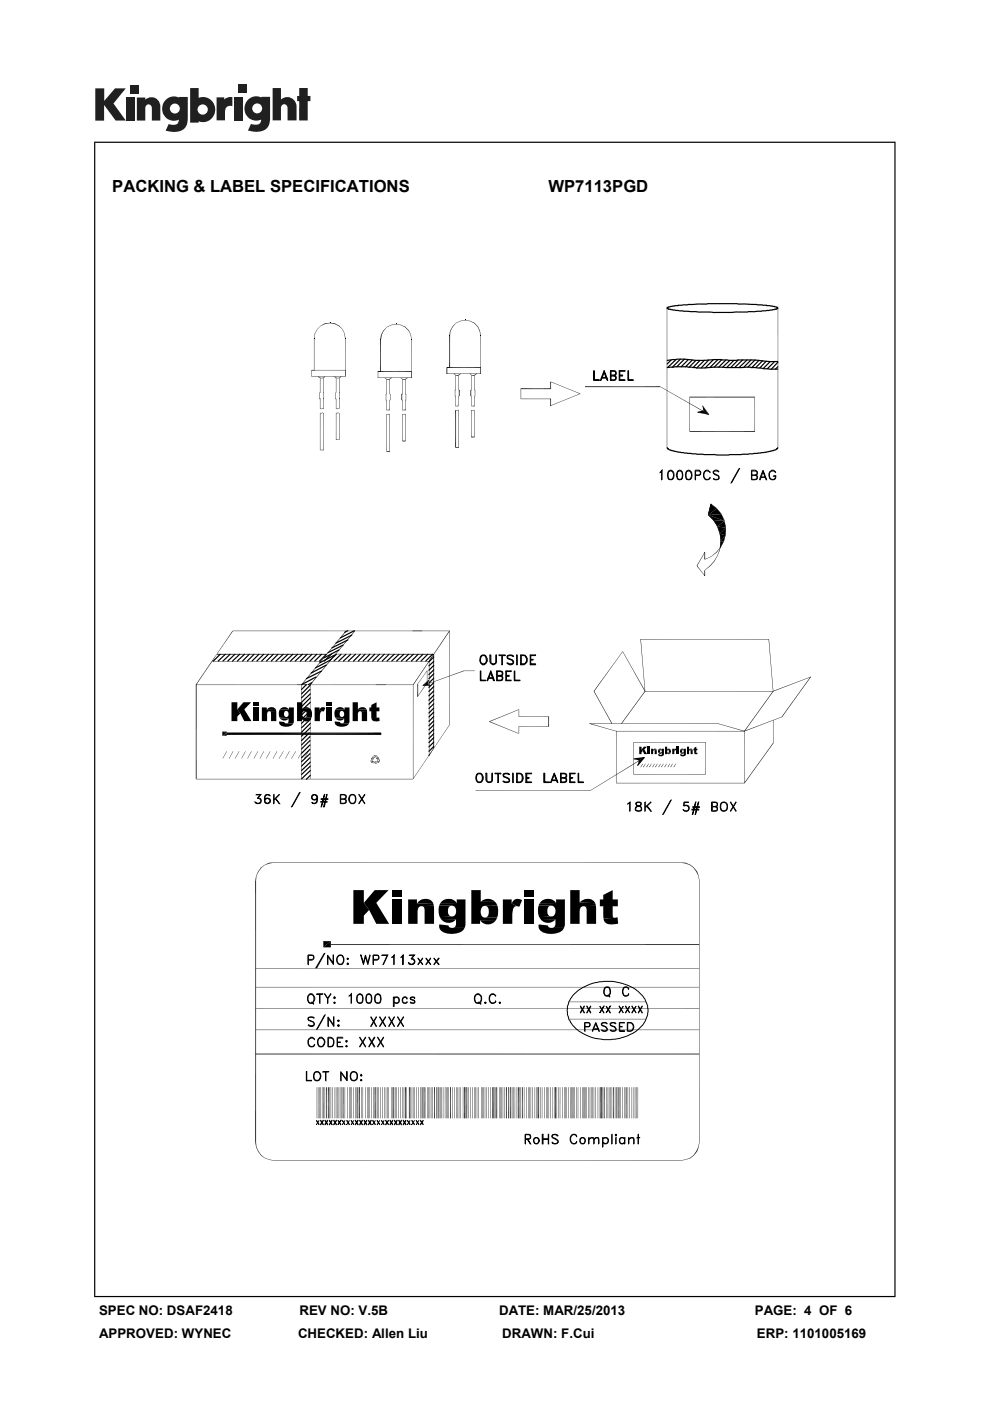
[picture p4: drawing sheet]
<svg xmlns="http://www.w3.org/2000/svg" width="210mm" height="297mm" viewBox="0 0 210 297" stroke-linecap="round" stroke-linejoin="round" font-family="sans-serif">
<defs><g id="words">
<g font-size="3.5">
<text x="23.8" y="40.6">PACKING &amp; LABEL SPECIFICATIONS</text>
<text x="116.3" y="40.6">WP7113PGD</text>
</g>
<g font-size="2.8">
<text x="21" y="278.7">SPEC NO: DSAF2418</text>
<text x="63.5" y="278.7">REV NO: V.5B</text>
<text x="105.9" y="278.7">DATE: MAR/25/2013</text>
<text x="160.1" y="278.7">PAGE: 4 OF 6</text>
<text x="21" y="283.6">APPROVED: WYNEC</text>
<text x="63.2" y="283.6">CHECKED: Allen Liu</text>
<text x="106.5" y="283.6">DRAWN: F.Cui</text>
<text x="160.5" y="283.6">ERP: 1101005169</text>
</g>
</g></defs>
<g fill="#231f20">
<path d="M20.2 18.7h1.9v2.7l2.3-2.7h2.3l-2.6 3.2 2.6 3.7h-2.2l-2.4-3.3v3.3h-1.9z"/>
<path d="M26.7 20.7h1.8v4.9h-1.8z"/>
<path d="M49.6 20.7h1.8v4.9h-1.8z"/>
<path d="M27.6 18h1.8v1.8h-1.8z"/>
<path d="M50.6 17.9h1.8v1.8h-1.8z"/>
<path d="M29 20.7h1.8v.4a1.9 1.9 0 0 1 2.2-.3 1.9 1.9 0 0 1 1 2v2.8h-1.8v-2.7a.7 .7 0 0 0-.7-.8 .7 .7 0 0 0-.7 .8v2.7h-1.8z"/>
<path d="M45.9 20.6h1.7v.5a2.02 2.02 0 0 1 1.7-.5v1.9h-.2a1.12 1.12 0 0 0-1.4 1.3v1.7h-1.8z"/>
<path d="M57.8 18.7h1.8v2.4a1.98 1.98 0 0 1 2.2-.3 1.98 1.98 0 0 1 1.1 2v2.7h-1.9v-2.6a.7 .7 0 0 0-.7-.8 .7 .7 0 0 0-.7 .8v2.6h-1.8z"/>
<path d="M63.5 18.7h1.8v1.6h.5v1.1h-.5v4.1h-1.8v-4.1h-.5v-1.1h.5z"/>
<path d="M40.3 18.7v7.3h1.8v-.3a2.63 2.63 0 0 0 3.5-2.5 2.63 2.63 0 0 0-3.5-2.5v-2zM41.9 23.2a1.1 1.1 0 0 1 2.2 0 1.1 1.1 0 0 1-2.2 0z"/>
<path d="M35.3 21a2.56 2.56 0 0 0-.6 3.3 2.56 2.56 0 0 0 3.2 1.1 1.09 1.09 0 0 1-1.5 1.1l-.6-.2-.7 1.4a5.3 5.3 0 0 0 3.8-.2 2.69 2.69 0 0 0 .9-2.4v-4.5h-1.8v.1l-.8-.2a2.44 2.44 0 0 0-1.9 .5zM36 23a1.06 1.06 0 0 1 2.1 0 1.06 1.06 0 0 1-2.1 0z"/>
<path d="M52.8 21a2.56 2.56 0 0 0-.6 3.3 2.56 2.56 0 0 0 3.2 1 1.09 1.09 0 0 1-1.5 1.1l-.7-.1-.6 1.4a5.3 5.3 0 0 0 3.7-.3 2.69 2.69 0 0 0 1-2.3v-4.6h-1.8v.2l-.9-.3a2.44 2.44 0 0 0-1.8 .6zM53.5 23a1.06 1.06 0 0 1 2.1 0 1.06 1.06 0 0 1-2.1 0z"/>
</g>
<g fill="#000">
<path d="M66 78.5l.1 1.3zM66.7 71.7h.1zM66.1 78.5l.6-.1zM66.1 78.4h.6zM66.8 70.7l-.2 1zM67.3 69.8l-.5 .9zM67.4 69.8l-.6 .9zM67.4 79.9l.1-.1 .3 .3zM67.5 79.8l.4 .2-.1 .1zM68 69l-.7 .8zM67.3 69.8l.7-.7zM68 69l1-.5v.2z"/>
<path d="M68 69l1-.3zM70 68.4h.1zM69 68.5l1-.1zM69 68.5h1l-1 .2zM70.9 79.9l.1-.1 .2 .3zM70 68.4l1 .1v.2zM70 68.4l1 .3zM71 79.8l.2 .2v.1zM71 68.5l.8 .6-.8-.4zM71 68.5l.9 .5-.1 .1zM71.8 69.1l.1-.1 .7 .8zM71.9 69l.8 .8z"/>
<path d="M72.6 69.8l.4 .9zM72.7 69.8l.4 .9zM73.2 78.4l.1 1.4zM73 70.7l.2 1zM73.3 71.7h.1zM73.1 70.7l.2 1zM80.1 78.8l.1 1.3zM80.7 71.9l.1 .1zM80.1 78.9l.6-.2v.2zM80.1 78.7h.6l-.6 .2zM80.8 71h.2l-.4 1zM81 71l-.2 1h-.2z"/>
<path d="M81.3 70.1h.1l-.6 .9zM81.4 70.1l-.4 .9h-.2zM82.1 69.3l-.8 .8zM81.3 70.1l.8-.7-.7 .7zM82.1 69.3l.9-.4zM82.1 69.3l.9-.3zM84 68.6l.1 .1zM83 68.9l1-.2zM83 68.9l1-.1zM84 68.7l1 .3zM85 68.9l.9 .5zM85 68.9l1 .4-.1 .1z"/>
<path d="M85.9 69.4l.1-.1 .7 .8zM86 69.3l.7 .8zM86.7 70.1l.4 .9zM86.7 70.1l.5 .9zM87.2 78.8l.1 1.3zM87.1 71l.1 1zM87.3 71.9l.1 .1zM87.2 71l.1 1zM94.7 77.9l.2 1.4h-.2zM94.7 77.9h.2v1.4zM95.4 71.1l.1 .1zM94.8 78l.6-.2v.2z"/>
<path d="M94.8 77.8h.6l-.6 .2zM95.5 70.1l-.2 1.1zM95.5 70.2v1h-.2zM96 69.2l.1 .1-.6 .8zM96.1 69.3l-.6 .9v-.1zM96.2 79.3l.1-.1 .3 .3zM96.3 79.2l.3 .3zM96.6 79.5l.4 .2zM96.6 79.5h.4v.2zM96.7 68.4l-.7 .8zM96 69.2l.7-.7-.6 .8zM97 79.5h.4l-.4 .2z"/>
<path d="M97 79.5h.4zM97.3 79.5l.4-.3v.1zM97.3 79.5l.4-.2-.3 .2zM96.7 68.4l1-.4zM96.7 68.4l1-.3zM98.7 67.8l.1 .1zM97.7 68l1-.1zM99.6 79.3l.1-.1 .2 .3zM98.7 67.9l1 .2zM99.7 79.2l.2 .3zM99.9 79.5l.5 .2zM99.9 79.5h.5v.2z"/>
<path d="M100.4 79.5h.4l-.4 .2zM100.4 79.5h.4zM99.7 68l.8 .5zM99.7 68l.9 .4-.1 .1zM100.7 79.5l.3-.3 .1 .1zM100.7 79.5l.4-.2-.3 .2zM100.5 68.5l.1-.1 .7 .9zM100.6 68.4l.8 .8-.1 .1zM101.3 69.3l.1-.1 .3 1zM101.4 69.2l.4 .9-.1 .1zM101.9 77.9l.1 1.4zM101.8 70.1l.1 1.1z"/>
<path d="M102 71.1l.1 .1zM101.8 70.1l.2 1.1zM67.8 83.3l.1 1.2zM67.8 84.4h.1l-.1 .2zM67.8 84.6l.1-.2v.2zM67.8 80.1l.4 .1zM67.9 80l.3 .2zM67.9 87.6v-.1l.1 .2zM67.8 83.3l.1-.1zM67.8 83.2h.1zM67.9 87.5l.1 .2zM67.9 86.6l.1 .1z"/>
<path d="M67.9 86.6l.2 .1h-.1zM67.9 95.4h.7zM67.9 95.5l.7-.1zM68 87.6l.2 .1zM68 86.7h.2zM68.1 86.7h.1zM68.2 80.1h.5zM68.3 87.5l-.1 .1zM68.2 86.7h.1zM68.3 87.5l.1 .1zM68.4 86.6l-.1 .1zM68.4 87.5l.1 .1z"/>
<path d="M68.4 86.6l.1 .1zM68.5 83.2h.2zM68.5 83.3l.2-.1zM68.5 87.5v.2zM68.5 86.7v-.1v.1zM68.4 86.6h.1zM68.6 83.3l.1 1.2zM68.9 79.8l.1 .1-.4 .1zM68.5 87.5l.1 .1-.1 .1zM68.5 86.6v.1zM68.5 84.6l.2-.2v.2zM68.5 84.4h.2l-.2 .2z"/>
<path d="M68.6 80l.4-.1-.3 .2zM71.1 83.3l.1 1.2zM71.2 84.4v.2zM71.2 80.1l.5 .1zM71.2 83.3v-.1zM71.2 80l.5 .2zM71.2 86.7l.1-.1 .1 .1zM71.2 87.6l.1-.1 .1 .2zM71.2 93.2h.7zM71.2 93.3l.7-.1zM71.3 86.6l.1 .1zM71.3 87.5l.1 .2z"/>
<path d="M71.4 86.7h.1zM71.4 87.6l.1 .1zM71.5 86.7h.2zM71.5 87.6h.2zM71.6 87.5l.1 .1h-.2zM71.7 80.1h.4zM71.6 86.7l.2-.1zM71.6 86.7h.2zM71.6 87.5l.2 .1zM71.8 86.6v.1zM71.8 87.5v.1zM71.9 83.2h.2z"/>
<path d="M71.9 83.3l.2-.1zM71.8 86.6l.1 .1zM71.8 87.5l.1 .2zM72 83.3l.1 1.2zM72 80l.3-.2 .1 .1zM71.9 84.6l.2-.2v.2zM71.9 84.4h.2l-.2 .2zM72 80l.4-.1-.3 .2zM81.6 80.1l.1-.1 .2 .4zM81.7 80l.2 .4zM81.8 83.5l.1 1.3zM81.8 84.8h.2z"/>
<path d="M81.8 84.9l.2-.1zM81.9 80.3l.4 .3zM81.9 80.3l.4 .1v.2zM81.8 83.6l.2-.1zM81.8 83.5h.2zM82 87.8l.1 .1zM82 87.8h.2l-.1 .1zM82 86.9l.1 .1zM82 86.9h.2zM82 95.6h.7l-.7 .2zM82 95.8l.7-.2v.2zM82.1 87.9h.2z"/>
<path d="M82.1 87h.2zM82.2 87.8l.1 .1zM82.2 86.9l.1 .1zM82.3 87.8l.1 .1zM82.3 86.9l.1 .1zM82.3 80.4h.5l-.5 .2zM82.3 80.4h.5zM82.4 87.8h.1h-.2zM82.4 86.8l.1 .2-.2-.1zM82.3 87.8h.2zM82.3 86.9l.2 .1zM82.4 87.8h.2z"/>
<path d="M82.4 86.8h.2l-.1 .2zM82.7 83.6l.1-.1zM82.7 80.3l.3-.3 .1 .1zM82.6 87.8l.1 .1zM82.5 87.8h.1l.1 .1zM82.6 86.8l.1 .2zM82.6 86.8l.1 .2h-.2zM82.8 83.5v1.3zM82.7 84.9l.1-.1zM82.7 80.3l.4-.2-.3 .3zM85 80.1v-.1l.3 .4zM85 80l.3 .4z"/>
<path d="M85.1 83.5l.2 1.3h-.2zM85.2 84.8h.2zM85.2 84.9l.2-.1zM85.1 83.5h.2v1.3zM85.3 80.3l.4 .3zM85.3 80.3l.4 .1v.2zM85.3 87h.2zM85.3 87.8h.1l.1 .1zM85.2 83.6l.2-.1zM85.2 83.5h.2zM85.4 86.9l.1 .1zM85.4 87.8l.1 .1z"/>
<path d="M85.4 93.4h.6l-.6 .2zM85.4 93.6l.6-.2v.2zM85.5 86.9l.1 .1zM85.5 87.8l.1 .1zM85.6 86.9l.1 .1zM85.6 87.8l.1 .1zM85.7 80.4h.4l-.4 .2zM85.7 80.4h.4zM85.6 86.9l.2-.1v.2zM85.6 86.9l.2 .1zM85.6 87.8h.2zM85.8 86.8l.1 .2z"/>
<path d="M85.8 87.8h.1zM86 83.5h.1zM86 83.6l.1-.1zM85.9 86.8l.1 .2zM85.9 87.8l.1 .1zM86.1 83.5v1.3zM86.1 80.3l.3-.3 .1 .1zM85.9 86.8l.2 .1-.1 .1zM85.9 87.8h.2l-.1 .1zM86 84.9l.1-.1zM86 84.8h.1zM86.1 80.3l.4-.2-.4 .3z"/>
<path d="M96.5 82.7l.1 1.2zM96.5 83.9h.1zM96.5 84l.1-.1zM96.5 82.8l.1-.1zM96.5 82.7h.1zM96.6 86.9l.1 .2zM96.6 86.9l.2 .1-.1 .1zM96.6 86.1h.1zM96.6 86.1h.2zM96.6 94.8h.7l-.7 .1zM96.6 94.9l.7-.1v.1zM96.7 87.1h.2z"/>
<path d="M96.7 86.1h.2zM96.8 87l.1 .1zM96.8 86.1h.1zM96.9 87l.1 .1zM96.9 86.1h.1zM97.1 86.9l-.1 .1zM97.1 86v.1zM97 86.1h.1zM97.1 86.9l.1 .1zM97.1 86l.1 .1zM97.2 87v-.1v.2zM97.1 86.9h.1z"/>
<path d="M97.3 82.8l.1-.1zM97.3 82.7l.2 1.2h-.2zM97.2 86.9v.2zM97.3 84l.1-.1zM97.3 82.7h.2v1.2zM99.8 82.7l.1 1.2h-.1zM99.9 84v-.1zM99.9 82.8v-.1zM99.8 82.7h.1v1.2zM99.9 86.1h.2zM100 86.9l.1 .2h-.2zM99.9 92.6h.7l-.7 .1z"/>
<path d="M99.9 92.7l.7-.1v.1zM100 86.1h.1zM100 86.9l.1 .2zM100.1 86.1h.1zM100.1 87l.1 .1zM100.2 86.1h.2zM100.2 87l.2 .1zM100.3 86.1l.2-.1v.1zM100.3 86.1h.2zM100.3 87l.2-.1zM100.3 87h.2zM100.5 86v.1z"/>
<path d="M100.5 86.9v.1zM100.6 82.7h.2zM100.6 82.8l.2-.1zM100.5 86.1h.1zM100.5 86.9l.1 .2zM100.7 82.7l.1 1.2zM100.5 86.1h.2zM100.5 86.9l.2 .1-.1 .1zM100.6 84l.2-.1zM100.6 83.9h.2zM116.7 81l.2 1.4h-.2zM116.7 84.5l.2 1.6h-.2z"/>
<path d="M116.8 80.9l6.3 2.5zM116.8 81l6.3 2.5zM116.8 86l6.3-2.6zM116.8 86.1l6.3-2.7zM116.7 81h.2v1.4zM116.7 84.5h.2v1.6zM140 81.9l10.4 5.9zM140 82l10.4 5.8-.1 .1zM149 86l1.3 1.9-1.1-.7zM148 87.4l1.2-.2 1.1 .7zM149 86.1l1.4 1.7-.1 .1zM149.1 86l1.3 1.8-1.4-1.7z"/>
<path d="M147.8 120l.1-.1 1.7 2.2zM149.4 117l.2 1.6h-.2zM149.5 117l-1.6 3-.1-.1zM149.5 118.6l1.3-.5zM149.5 118.6l1.3-.6zM149.5 117l-1.6 3zM149.4 117h.2v1.6zM150.7 106.8l-.5 2.4zM150.2 109.2l3.4 1.2-2.3-.1zM150.7 106.8l.2 .1-.7 2.3zM150.8 106.9l1.2 .9-1.8 1.4zM150.8 118l1.2-.9z"/>
<path d="M150.8 118l1.1-1 .1 .1zM150.2 109.2v-.1l1 1.1zM150.2 109.1l1.1 1-.1 .1zM151.3 110.3l2.3 .1-1.4 1.2zM150.2 109.2v-.1l1.1 1.3zM150.2 109.1l1.2 1.2-.1 .1zM152.1 117.9l-.7 1.1zM152.2 117.9l-.7 1.2-.1-.1zM151.2 110.2l.1-.1 .6 1.2zM152.9 115.9l-1 1.1zM150.8 106.8l1.1 1zM150.2 109.2l1.8-1.4 1 1.2z"/>
<path d="M151.3 110.1l.7 1.1-.1 .1zM152.9 115.9l-.9 1.2-.1-.1zM150.8 106.8l1.2 .9-.1 .1zM152.6 116.5l.1 .1-.6 1.3zM152.2 111.6l1.8 .3-1.3 1.3zM151.3 110.4l.1-.1 .8 1.3zM152.7 116.6l-.6 1.3zM151.4 110.3l.9 1.3zM151.9 111.3l.1-.1 .4 1.4zM152 111.2l.5 1.3-.1 .1zM152.8 115.3l-.2 1.2zM152.7 113.2l1.2 .3-1 1.2z"/>
<path d="M152.9 114.7l-.2 1.6zM152.2 111.6l.5 1.6zM152.9 115.3l-.2 1.3zM152.3 111.6l.5 1.6zM152.8 113.8v1.5zM152.5 112.5l.3 1.3zM152.9 114.7l.6 .2-.8 1.4zM152.7 113.2l.2 1.5zM152.9 113.8l-.1 1.5zM152.5 112.5l.4 1.3zM153.5 114.6l-.6 1.3zM152.8 113.2l.1 1.5z"/>
<path d="M153.6 114.6l-.7 1.3zM152 107.7l.9 1.2zM151.9 107.8l.1-.1 .9 1.2zM150.2 109.2l2.8-.2 .6 1.4zM153.9 113.2l-.4 1.4zM152.9 108.8l.6 1.5zM152.2 111.6l1.4-1.2 .4 1.5zM154 113.2l-.5 1.4zM152.9 108.8l.7 1.4-.1 .1zM153.9 113.5l-.4 1.4-.6-.2zM153.9 111.7v1.5zM153.6 110.2l.3 1.5z"/>
<path d="M154 111.9l-.1 1.6-1.2-.3zM154 111.7l-.1 1.5zM153.6 110.2l.4 1.5zM49.3 133.7l-3.4 5zM45.9 138.7l-.9 1.5h-.1zM49.3 133.7l.1 .1-3.4 4.9zM45.9 138.7l-.9 1.5zM73.4 133.7l-9.4 11.5v-.1zM73.4 133.7v.1l-9.4 11.4zM75.2 133.7l-9.4 11.5h-.1zM75.2 133.7l.1 .1-9.5 11.4zM91.9 138.7l-.8 1.5h-.1z"/>
<path d="M91.9 138.7l-.8 1.5zM147.8 120l1.8 2.1zM149.4 120.9l.2 1.2h-.2zM149.5 120.9l1.1-.8zM149.5 120.9l1-.9 .1 .1zM149.4 120.9h.2v1.2zM151.4 119l.1 .1-1 .9zM150.5 120l1-.9-.9 1zM44.9 140.2l-3.3 5h-.1zM44.9 140.2h.1l-3.4 5zM47.2 155.1l.8 .3-.8 .6zM47.2 155.1l.1 .9z"/>
<path d="M48 155.7v.3zM48 155.1v.3zM47.2 156l.8-.3v.3zM47.2 156l.8-.6v.3zM47.2 155.1h.8v.3zM48 159.3l-.8 1.5zM47.2 155.2l.8-.1zM47.2 155.1h.8zM48 159.3l-.7 1.5zM49.4 159.3l-.8 1.5zM49.1 148.9h1.2v1.5l.7 .8-.7 .7v1h-1.2zM50.7 159.3l-.9 1.5z"/>
<path d="M50.7 159.3l-.8 1.5zM52 159.3l-.8 1.5zM52 159.3l-.7 1.5zM51.6 148.9h1.7l-1.5 1.5 1.5 2.5h-1.5l-.8-1.7-.7-.8zM53.3 159.3l-.9 1.5zM53.3 159.3l-.8 1.5zM53.7 150h1.1v2.9h-1.1zM53.7 148.9h1.1v.7h-1.1zM54.7 159.3l-.9 1.5zM54.7 159.3l-.8 1.5zM55.9 159.3l-.8 1.5zM55.9 159.3l-.7 1.5z"/>
<path d="M55.5 150h1.1v.5h1.9l.1 .2-1.5 .1a.56 .56 0 0 0-.4 .7v1.4h-1.2zM57.3 159.3l-.9 1.5zM57.3 159.3l-.8 1.5zM56.7 150.4a1.11 1.11 0 0 1 1.8 .1h-1.9zM57.1 150.8l1.5-.1v2.2h-1.1v-1.6a.39 .39 0 0 0-.4-.5zM58.7 159.3l-.8 1.5zM58.7 159.3l-.7 1.5zM59.2 150.7h1.5a.67 .67 0 0 0-.5 .7 .67 .67 0 0 0 .5 .6l-1.4 .1-.2-.7zM59.2 153l1.1 .1 .3 .3h1.6a1.92 1.92 0 0 1-2.9 .1zM59.4 152.3l1.8 .1a1.13 1.13 0 0 1-1.8-.1zM60.1 159.3l-1 1.5zM60.1 159.3l-.9 1.5z"/>
<path d="M59.5 150.2a1.21 1.21 0 0 1 1.8 .2l-2 .1zM61.3 159.3l-.8 1.5zM61.3 159.3l-.7 1.5zM59.3 150.5l2-.1v-.4h1l-.1 3.4h-1.5a.45 .45 0 0 0 .5-.6v-.4l-1.8-.1-.1-.2 1.4-.1a.66 .66 0 0 0 .5-.6 .66 .66 0 0 0-.5-.7h-1.5zM62.7 159.3l-.9 1.5zM64 159.3l-.8 1.5zM63 148.9h1.1v1.4h1.7l.3 .4-1.5 .1a.73 .73 0 0 0-.5 .6 .73 .73 0 0 0 .5 .7l1.5 .1-.2 .2-1.9 .1v.4h-1zM64 159.3l-.7 1.5zM64.1 150.3a1.2 1.2 0 0 1 1.7 0zM65.4 159.3l-.9 1.5zM65.4 159.3l-.8 1.5zM64 152.5l1.9-.1a1.13 1.13 0 0 1-1.9 .1z"/>
<path d="M64.6 150.8l1.5-.1 .1 .8-.1 .7-1.5-.1a.75 .75 0 0 0 .5-.6 .75 .75 0 0 0-.5-.7zM66.7 150h1.1v.5l.6 .3a.79 .79 0 0 0-.5 1.1v1h-1.2zM68 150.1a.85 .85 0 0 1 1 0l-.3 .8-.9-.4zM69.2 150h1.2v2.9h-1.2zM69.2 148.9h1.2v.7h-1.2zM71 150.7h1.5a.67 .67 0 0 0-.5 .7 .67 .67 0 0 0 .5 .6l-1.4 .1-.2-.7zM71 153l1.1 .1 .3 .3h1.6a1.92 1.92 0 0 1-2.9 .1zM71.2 152.3l1.8 .1a1.13 1.13 0 0 1-1.8-.1zM71.3 150.2a1.2 1.2 0 0 1 1.8 .2l-2 .1zM71.1 150.5l2-.1v-.4h1l-.1 3.4h-1.5a.45 .45 0 0 0 .5-.6v-.4l-1.8-.1-.1-.2 1.4-.1a.66 .66 0 0 0 .5-.6 .66 .66 0 0 0-.5-.7h-1.5zM74.8 148.9h1.1v1.5h1.9v.3l-1.4 .1a.56 .56 0 0 0-.5 .7v1.4h-1.1zM75.9 150.4a1.13 1.13 0 0 1 1.9 0z"/>
<path d="M76.4 150.8l1.4-.1 .1 2.2h-1.2v-1.6a.39 .39 0 0 0-.3-.5zM78.8 149.5l1.1-.6v1.1h.6v.8h-.6v1.2l.2 .2-1.3 .1v-1.5h-.5v-.8h.5zM78.8 152.3l1.6-.2 .1 .8h-.5a.94 .94 0 0 1-1.2-.6zM80.8 155.4l.1 .3zM95.3 133.7l-7.6 11.5h-.1zM95.3 133.7l.1 .1-7.7 11.4zM90.5 142.2l-2 2.9zM90.5 144.7l-2 3zM90.5 142.2l-1.9 2.9zM90.5 144.7l.1 .1-2 2.9zM89.6 145.3l1.3-1.2-1.2 1.3zM90.9 144.1l.1 .1-1.3 1.2z"/>
<path d="M89.7 145.2l1.7 .1-1.7 .1zM89.7 145.4l1.7-.1zM89.7 145.3l.9-.3 .8 .3zM90.9 144.1l-.2 .9h-.2zM89.7 145.3l1.3-1.1-.4 .8zM90.9 144.1l-.2 .9zM90.6 145l.8 .4zM90.6 144.9l.8 .4zM91.9 158.7l-.8 1.5-.1-.1zM91.9 158.7l-.8 1.5zM89.7 145.3l8.6-3.1zM89.7 145.4l8.6-3.2 .1 .1z"/>
<path d="M103.8 153l6.2 2.6zM103.8 153v-.1l6.2 2.6zM103.8 153l6.2-2.6zM103.8 152.9l6.2-2.5-6.2 2.6zM110 150.4l.1 1.5zM110 154l.1 1.5zM132 138.1l-6 8.5-.1-.1zM132 138.1l-6 8.5zM125.9 146.6l3.9 6.8-.1 .1zM125.9 146.6l.1-.1 3.8 6.9zM125 153.5l5.7 1.6zM125 153.5l5.7 1.5z"/>
<path d="M136.8 146.5l-4.9 7-.1-.1zM136.8 146.5l.1 .1-5 6.9zM135.6 158.3h.5v.6l.2 .3-.2 .3v.4h-.5zM132 138.1l4.9 8.4-.1 .1zM135.8 135.6l1.1 11zM132 138.1l4.9 8.4zM135.8 135.6l.1-.1 1 11.1zM136.6 158.3h.6l-.5 .6 .6 1h-.6l-.6-1zM137.4 158.7h.5v1.2h-.5zM137.4 158.3h.5v.3h-.5zM138.1 158.7l1.2 .3-.7 .2-.1 .7h-.4zM138.5 158.9a.43 .43 0 0 1 .8 .1z"/>
<path d="M138.7 159.1l.6-.1v.9h-.4l-.1-.8zM139.6 159h.6l-.2 .3 .2 .2-.6 .1zM139.6 159.9l1.2 .2a.68 .68 0 0 1-1.2-.2zM139.7 159.7h.7l-.3 .1zM139.7 158.9a.47 .47 0 0 1 .7 0zM139.6 158.9l1.2-.2v1.4h-.6l.2-.1v-.3h-.7l.6-.2 .1-.2-.2-.3h-.6zM141.1 158.3h.4v.6h.7l.1 .1h-.6l-.2 .3 .2 .3h.6l-.1 .1-1.1 .2zM141.5 158.9l.3-.2 .4 .2zM141.5 159.7h.7a.45 .45 0 0 1-.7 0zM141.7 159h.6v.6h-.6l.2-.3zM142.6 158.7h.4v.2l.2 .2-.1 .1-.1 .7h-.4zM143.1 158.8h.4l-.2 .3-.3-.2z"/>
<path d="M143.5 158.7h.5v1.2h-.5zM143.5 158.3h.5v.3h-.5zM144.2 159h.6l-.1 .3 .1 .2-.5 .1zM144.3 159.9l1.1 .2a.68 .68 0 0 1-1.1-.2zM144.3 159.7h.7l-.2 .1zM144.3 158.9a.47 .47 0 0 1 .8 0zM144.3 158.9l1.2-.2-.1 1.4h-.6l.2-.1v-.3h-.7l.7-.2v-.2l-.2-.3h-.6zM145.7 158.3h.4v.6l.8 .1-.7 .2-.1 .7h-.4zM146.1 158.9a.45 .45 0 0 1 .8 0zM146.3 159.1l.6-.1v.9h-.4v-.8zM147.2 158.5l.5-.2v.4h.2v.4h-.2l.1 .5h-.5l-.1-.5h-.1zM147.3 159.6h.6v.3h-.5z"/>
<path d="M164 146.5l-6.1 8.6v-.1zM157.9 155l8-3.1-8 3.2zM152.3 153.5l5.6 1.5zM164 146.5v.1l-6.1 8.5zM157.9 155.1l8-3.2zM152.3 153.4l5.6 1.6zM164 146.5l8-3-8 3.1zM163 135.6l1 11zM164 146.6l8-3.1zM163 135.6l.1-.1 .9 11.1zM171.9 143.5l-6 8.5-.1-.1zM171.9 143.5h.1l-6.1 8.5z"/>
<path d="M78.8 160.8l-.1 .6zM78.7 160.8h.2zM79 160.9l-.1 .7zM78.8 160.7l.1 .1h-.2zM78.9 161.7v.1zM78.6 161.4l.3 .3v.1zM78.9 160.6l.5-.5zM78.7 160.7h.2l-.1 .1zM78.9 161.6v.1zM78.6 161.4l.1-.1 .2 .4zM79 160.5l.3 .2h-.3zM79 160.7h.3z"/>
<path d="M79.4 160.1l-.4 .5zM78.8 160.8l.1-.1h.1zM78.9 160.7l.4 .2-.1 .1zM79.1 161l.1-.1zM79.1 160.8v.2zM79 160.7l.3 .2-.4-.2zM79.5 160.3l-.1 .4h-.1zM78.9 161.5l.5-.1zM78.9 161.3l.5 .1-.5 .1zM79.5 160.3l.1 .1-.2 .3zM79.4 160.1h.4zM79.4 160.2l.4-.1z"/>
<path d="M79.4 161.5l.1 .3zM79.5 160.2l.5 .6zM79.4 160.1l.1 .1zM78.9 161.8h.6zM78.9 161.7l.6 .1zM79.5 160.1v.1zM79.5 161.7l.3 .1zM79.5 161.8h.3l-.1 .1zM79.6 161.4l.1 .1zM79.6 161.4l-.1 .4zM79.7 161.8l.1 .1zM79.8 160.8h.3z"/>
<path d="M79.8 160.9l.3-.1zM79.8 160.2l.3 .4-.1 .1zM79.9 160.7v.2zM79.8 161.8v.1zM79.8 160.2l.1-.1 .2 .5zM80 161.1l.1 .4zM80.1 160.6l.1 .3-.2-.1zM80 161.1l.1-.1 .1 .4zM80.1 160.7l.1-.1zM80.1 160.6h.2l-.1 .3zM80 161l.3-.2-.2 .3zM80.3 160.9l.3 .4h-.2z"/>
<path d="M79.7 161.8l.6-.1zM80.3 160.8l.1 .1-.3 .2zM80.4 160.8l.2 .5-.3-.4zM79.7 161.6l.7-.2zM79.7 161.5l.7-.1zM80.4 161.3l.1 .1zM80.4 161.3l-.1 .5zM80.4 161.3h.2zM95.3 153.7l-7.7 11.4zM95.3 153.7l-7.6 11.4zM125.2 167.6l11.4-7zM125.2 167.7l11.4-7.1 .1 .1z"/>
<path d="M136.3 161.9l-.5 .8zM136.3 161.9l.1 .1-.5 .7zM135.5 161.2l1.1-.5-1.3 1.6zM134.5 160.9l2.1-.2-1.1 .5zM136.9 161.9l-.4 .8-.1-.1zM136.9 161.9l-.4 .8zM137.5 161.9l-.3 .8-.1-.1zM137.5 161.9l-.3 .8zM138.1 161.9l-.3 .8-.1-.1zM138.1 161.9l-.3 .8zM138.8 161.9l-.3 .8-.1-.1zM138.8 161.9l-.3 .8z"/>
<path d="M139.4 161.9l-.3 .8-.1-.1zM139.4 161.9l-.3 .8zM140.1 161.9l-.4 .8v-.1zM140.1 161.9l-.4 .8zM140.7 161.9l-.4 .8-.1-.1zM140.7 161.9l-.4 .8zM141.3 161.9l-.3 .8-.1-.1zM141.3 161.9l-.3 .8zM142 161.9l-.3 .8-.1-.1zM142 161.9l-.3 .8zM142.6 161.9l-.3 .8-.1-.1zM142.6 161.9l-.3 .8z"/>
<path d="M143.3 161.9l-.3 .8-.1-.1zM143.3 161.9l-.3 .8zM164 157.5l-6.1 8.6v-.1zM164 157.5v.1l-6.1 8.5zM54.3 185.7l-.2 1zM54.4 185.7l-.1 1h-.2zM54.7 184.8l.1 .1-.5 .8zM54.8 184.9l-.5 .8zM55.3 183.9l.1 .1-.7 .8zM55.4 184l-.6 .9-.1-.1zM55.3 183.9l.9-.6zM55.3 183.9l.9-.5-.8 .6z"/>
<path d="M56.2 183.3l.9-.4v.2zM56.2 183.3l.9-.2zM57.1 182.9l1-.1zM57.1 182.9h1l-1 .2zM68.6 199.6h1.5l-1.5 1.2zM68.6 199.5h1.5l-1.5 .2zM68.6 199.7l1.5-.2v.2zM70.1 199.6v1.2zM75 188.7h2.2v2.7l1.1 1.5-1.1 1.2v1.8h-2.2zM79.5 188.7h2.9l-2.6 2.7 2.7 4.5h-2.7l-1.5-3-1.1-1.5zM83.3 190.7h2v5.2h-2zM83.3 188.7h2v1.4h-2z"/>
<path d="M86.6 190.7h1.8v.8l3.5 .2 .1 .3-2.6 .1a.95 .95 0 0 0-.8 1.3v2.5h-2zM88.9 191.1a1.94 1.94 0 0 1 3 .6l-3.5-.2zM89.4 192.1l2.6-.1 .1 3.9h-2v-2.9a.73 .73 0 0 0-.7-.9zM93.2 192h2.6a1.25 1.25 0 0 0-.5 2.1l.6 .2-2.6 .2-.3-1zM93.2 196l1.9 .2 .2 .4 .4 .1h2.8a2.91 2.91 0 0 1-3.1 1.3 1.98 1.98 0 0 1-2.2-1.9zM93.5 194.8l3.2 .1a2.01 2.01 0 0 1-3.2-.1zM93.7 191.1a2.15 2.15 0 0 1 3.2 .4h-3.5zM93.4 191.5h3.5v-.8h1.8v5.1l-.2 .9h-2.6a.81 .81 0 0 0 .8-1v-.8l-3.2-.1-.2-.3 2.6-.2a1.18 1.18 0 0 0 .9-1.2 1.18 1.18 0 0 0-1-1.1h-2.6zM100 188.7h2v2.5h3l.5 .8-2.6 .1a1.26 1.26 0 0 0-.8 2l.3 .3 .4 .1 2.6 .1-.2 .5h-3.4v.8h-1.8zM102 191.2a2.15 2.15 0 0 1 3 0zM101.8 195.1h3.4a2.02 2.02 0 0 1-3.4 0zM102.9 192.1l2.6-.1a4.1 4.1 0 0 1-.1 2.6l-2.6-.1a1.27 1.27 0 0 0 .8-1.8l-.2-.4z"/>
<path d="M106.7 190.7h1.8v.8l1.1 .6a1.63 1.63 0 0 0-.9 2v1.8h-2zM109 190.8a1.59 1.59 0 0 1 1.7 0l-.6 1.5-1.6-.8zM111.1 190.7h2v5.2h-2zM111.1 188.7h2v1.4h-2zM114.2 192h2.7a1.25 1.25 0 0 0-.5 2.1l.6 .2-2.6 .2-.3-1zM114.3 196l1.9 .2 .2 .4 .4 .1h2.8a2.91 2.91 0 0 1-3.1 1.3 1.98 1.98 0 0 1-2.3-1.9zM114.6 194.8l3.2 .1a2.01 2.01 0 0 1-3.2-.1zM114.8 191.1a2.15 2.15 0 0 1 3.2 .4h-3.5zM114.5 191.5h3.5v-.8h1.8v5.1l-.2 .9h-2.6a.81 .81 0 0 0 .8-1v-.8l-3.2-.1-.2-.3 2.6-.2a1.18 1.18 0 0 0 .8-1.2 1.18 1.18 0 0 0-.9-1.1h-2.7zM120.9 188.7h2v2.7l3.3 .1 .2 .5-2.7 .1a.95 .95 0 0 0-.8 1.3v2.5h-2zM122.9 191.4a2.03 2.03 0 0 1 3.3 .1zM123.7 192.1l2.7-.1v3.9h-2v-2.9a.73 .73 0 0 0-.7-.9z"/>
<path d="M128 189.7l2-1v2h1v1.4h-1v2.1l.1 .3 .3 .1-2.4 .2v-2.7h-.8v-1.4h.8zM128 194.8l3-.3 .1 1.3-1.1 .2a1.48 1.48 0 0 1-2-1.2zM144.4 182.8l1 .1v.2zM144.4 182.8l1 .3zM145.4 182.9l.9 .5-.9-.3zM145.4 182.9l1 .4-.1 .1zM146.3 183.4l.1-.1 .7 .7zM146.4 183.3l.8 .6-.1 .1zM147.2 183.9l.5 1-.6-.9zM147.2 183.9l.7 .9-.2 .1zM147.7 184.9l.2-.1 .2 .9zM147.9 184.8l.3 .9z"/>
<path d="M148.1 185.7l.2 1zM148.2 185.7l.2 1zM68.5 199.6l.1 1.2zM68.6 200.8l1.5-1.2v1.2zM68.6 200.9l1.5-.1zM68.6 200.8h1.5zM127.2 214.7l.1 .1zM128.6 214.7v.1zM67.1 238.4l.1 .1zM71.7 238.4l.1 .1zM72.6 238.4l.1 .1zM73.5 238.4l.1 .1z"/>
<path d="M74.5 238.4v.1zM79 238.4l.1 .1zM80 238.4v.1zM80.9 238.4l.1 .1zM86.4 238.4l.1 .1zM87.3 238.4l.1 .1zM88.3 238.4v.1zM54.1 242.2h.2v1zM54.3 242.2v1zM54.3 243.2l.1-.1 .3 1zM54.4 243.1l.4 1h-.1zM54.7 244.1h.1l.5 .9z"/>
<path d="M54.8 244.1l.6 .8-.1 .1zM55.3 245l.1-.1 .8 .7zM55.4 244.9l.8 .7zM56.2 245.5l.9 .4zM57.1 245.8l1 .3zM144.4 246l1-.1zM144.4 246l1-.2zM145.4 245.8l1-.2zM146.3 245.5l.8-.6 .1 .1zM146.3 245.5l.9-.5-.8 .6zM147.7 244.1h.2l-.8 .8zM147.9 244.1l-.7 .9-.1-.1z"/>
<path d="M148.1 243.1l.1 .1-.5 .9zM148.2 243.2l-.3 .9h-.2zM148.3 242.2l-.2 .9zM148.4 242.2l-.2 1z"/>
<path d="M20 30v245h169.9v-245zM20.2 30.3h169.5v244.5h-169.5z"/>
</g>
<g fill="none" stroke="#000" stroke-width=".21">
<path d="M66.1 78.5h7.2M66.1 79.8h7.2M66.6 71.7v6.8M73.2 71.7v8.1M80.1 78.8h7.2M80.7 72v6.8M87.3 72v8.1M94.8 77.9h7.2M94.8 79.2h7.2M95.4 71.2v6.7M96.6 79.5v3.2M97.3 79.5v3.2"/>
<path d="M100 79.5v3.2M100.7 79.5v3.2M101.9 71.2v8.1M141.5 65.3v29.6M165 65.3v29.6M67.9 80.1v3.2M67.9 84.5v2.2M67.9 87.6v7.9M68.6 80.1v3.2M68.6 84.5v2.2M68.6 87.6v7.9M71.3 80.1v3.2"/>
<path d="M71.3 84.5v2.2M71.3 87.6v5.7M72 80.1v3.2M72 84.5v2.2M72 87.6v5.7M80.1 80.1h7.2M82 80.4v3.1M82 84.8v2.2M82 87.8v7.9M82.6 80.4v3.1M82.6 84.8v2.1M82.6 87.8v7.9"/>
<path d="M85.3 80.4v3.1M85.3 84.8v2.1M85.3 87.8v5.7M86 80.4v3.1M86 84.8v2.2M86 87.8v5.7M96.6 83.9v2.2M96.6 87v7.9M97.3 83.9v2.2M97.3 87v7.9M100 83.9v2.2M100 87v5.7"/>
<path d="M100.7 83.9v2.2M100.7 87.1v5.6M110.4 84.6h6.4M110.4 82.4h6.4M110.5 82.4v2.1M124.1 82h15.9M141.9 99.9l.3-.2a.92 .92 0 0 1 .8 1.2l-.1 .5a.68 .68 0 0 1-1.2 0 1.83 1.83 0 0 1 .2-1.5zM141.9 99.9h.7M141.9 99.9a1.66 1.66 0 0 0 0 1.7M142.5 99.9a1.32 1.32 0 0 1 0 1.7M143.8 99.9l.4-.2a1.36 1.36 0 0 1 .4 1.9 .65 .65 0 0 1-1-.2 1.29 1.29 0 0 1 .2-1.5zM143.8 99.9h.8"/>
<path d="M143.9 99.9a1.66 1.66 0 0 0 0 1.7M144.5 99.9a1.66 1.66 0 0 1 0 1.7M145.7 99.9l.3-.2a.92 .92 0 0 1 .8 1.2l-.1 .5a.68 .68 0 0 1-1.2 0 1.83 1.83 0 0 1 .2-1.5zM145.7 99.9h.7M145.7 99.9a1.66 1.66 0 0 0 0 1.7M146.3 84.2h13.8M146.3 91.5h13.8M146.3 84.1v7.5M146.3 99.9a1.32 1.32 0 0 1 0 1.7M156.8 99.4l-1.7 3zM160.1 84.1v7.5M161.8 99.7l.8 2-.8-1.7-.6 1.7h-.1z"/>
<path d="M140 100.1l.4-.4v2l-.1-1.8zM141.9 101.6h.7M143.8 101.6h.8M145.7 101.6h.7M147.5 100.7h.8a.47 .47 0 0 0 .3-.4 .47 .47 0 0 0-.3-.4h-.8l-.1 1.8v-2h.9a.63 .63 0 0 1 .2 1l-1 .1M149.4 100a.69 .69 0 0 1 .7-.3 .69 .69 0 0 1 .6 .5 .89 .89 0 0 0-1.1-.3 1.01 1.01 0 0 0-.3 1 1.01 1.01 0 0 0 .7 .8l.5-.2 .2-.3a.74 .74 0 0 1-.9 .5 .74 .74 0 0 1-.6-.7zM151.3 100l.4-.3h.4l.4 .3-.4-.1-.8 .1 .1 .4 1 .6 .1 .5a.86 .86 0 0 1-1.2 0l.4 .1h.7v-.5l-.1-.2a1.04 1.04 0 0 1-1-.9zM159.5 100.7l1-.1v-.7h-1v1.7h1v-.7l-1-.1M160.1 100.7l.4 .1 .1 .2v.6l-.5 .1h-.7v-2h.7l.5 .2v.7l-.5 .2M161.3 101.2h1.1M161.4 101.1h.9M163.3 100a.69 .69 0 0 1 .7-.3 .69 .69 0 0 1 .5 .5 .74 .74 0 0 0-.7-.3 .74 .74 0 0 0-.6 .6l.2 1a.66 .66 0 0 0 1.1-.3v-.2l-.5-.1h.5a.71 .71 0 0 1-.3 .8 .71 .71 0 0 1-.9-.2 1.39 1.39 0 0 1 0-1.5z"/>
<path d="M46 138.7h23.3M49.4 133.8h46M71.2 138.7h20.8v20M71.2 138.7h20.8M95.3 133.7v20M135.8 135.5h27.3M45 140.2h23.1M48 155.4h32.8M48 155.7h32.8M63.9 145.2v19.9M65.8 145.2v19.9M70 140.2h21"/>
<path d="M87.6 145.2h-46v19.9M87.6 145.2v19.9M88.6 145.1v2.6M90.6 142.2v2.6M91 140.2v19.9M98.3 142.2h2.4M110 151.9h6.4M110 154h6.4M116.4 151.9v2.1M125.1 153.4h27.2M130.7 155h27.2M130.7 155v11"/>
<path d="M134.4 157.3v6.9M134.4 157.4h15.2M136.8 146.6h27.2M149.6 157.3v6.9M157.9 155v11M164 152.7v4.9M41.6 165.2h46M54.2 170.1l.3 .2M54.7 169.2a.62 .62 0 0 1 .7 .7 .62 .62 0 0 1-.8 .5l-.5-.4h.1a.63 .63 0 0 0 1.1 0M55 169.3l.2 .2a.6 .6 0 0 1-.2 .8M55.2 168.4l-.6 .9 .6 .1 .1 .2M55.2 168.5l-.9-.1h1l-.6 .9"/>
<path d="M56.2 169.6a.62 .62 0 0 1 .5-.3 .62 .62 0 0 1 .6 .3M56.2 170a.62 .62 0 0 0 .5 .3 .62 .62 0 0 0 .6-.3M56.3 168.6h.8M56.5 168.5a1.64 1.64 0 0 0-.2 1.6l.3 .2M56.6 169.3l-.3 .2-.1 .2M56.9 169.3l.4 .4-.2 .4-.2 .2M57 168.5l.3 .2a.65 .65 0 0 0-1.1 .1 1.61 1.61 0 0 0 .1 1.5 .64 .64 0 0 0 1-.1 .64 .64 0 0 0-.2-1 .64 .64 0 0 0-.9 .3M58 168.4l.1 2zM58.1 169.5l1.2-1.1-1.2 1.2M58.4 169.3l.9 1.1-.8-1.1M63.5 168l-1.7 3.1zM66.2 169.2a.62 .62 0 0 0 .5 .3 .62 .62 0 0 0 .6-.3"/>
<path d="M66.2 168.9a.62 .62 0 0 1 .5-.4 .62 .62 0 0 1 .6 .4M66.2 170.2h.8M66.6 168.5l-.4 .2v.2v.5l.4 .1M66.8 168.5a1.09 1.09 0 0 1 .1 1.8M67.3 169.4a.64 .64 0 0 1-1 .1 .64 .64 0 0 1 0-1 .68 .68 0 0 1 1.1 .5l-.1 1a.66 .66 0 0 1-1.1 .1l.1 .2M67.3 169l-.5 .5M68 170h1.4zM68.1 169.4l1.5 .1zM68.8 168.4l-.7 2.7zM69.3 168.4l-.5 2.7h-.2zM72.3 169.4l.9-.1 .2-.5-.5-.3h-.6v1.8l.9-.1 .2-.2v-.3l-.2-.2h-.9M72.9 169.4l.5 .3v.5l-.5 .2h-.7v-2l1 .1a.5 .5 0 0 1 .2 .6 .5 .5 0 0 1-.5 .4"/>
<path d="M74.4 168.5l.1-.1a.97 .97 0 0 1 1 1 .97 .97 0 0 1-1 1l-.1-.1a1.11 1.11 0 0 1 0-1.8zM74.4 168.6a.66 .66 0 0 1 1 .6 .8 .8 0 0 1-.8 1.1 1.1 1.1 0 0 1-.2-1.7zM76.1 168.4l1.3 2zM77.3 168.4l-1.2 2zM100.9 167.6h24.3M130.7 166h27.2M133.1 170.4l.5-.4v2v-1.8zM134.4 164.2h15.2M134.8 171.7l.4 .2M135 170.2h.9M135 170.1l-.2 .4 .5 .4a.63 .63 0 0 1 .7 .8 .65 .65 0 0 1-.7 .2 .65 .65 0 0 1-.5-.5l.5-.4a.62 .62 0 0 0 .7-.7 .82 .82 0 0 0-1-.2zM135.1 170.1a.45 .45 0 0 0 .2 .7 .68 .68 0 0 1 .7 .3 .68 .68 0 0 1-.1 .8h-.9a.55 .55 0 0 1-.2-.6 .55 .55 0 0 1 .5-.4l.5-.2v-.6"/>
<path d="M136 171.7l-.2 .2M136.8 170l.1 2zM136.9 171.2l1.2-1.2-1.2 1.2M137.1 170.9l1 1.1-.8-1.1M142.3 169.6l-1.7 3.1zM145 171.7l.2 .2M145.7 170.8a.61 .61 0 0 1 .4 .6 .61 .61 0 0 1-.4 .5M146.1 171.2a.79 .79 0 0 0-1.1-.3l.1-.9h.9l-.8 .1-.1 .7h.7a.66 .66 0 0 1 .4 .8 .66 .66 0 0 1-.7 .4l-.5-.2v-.1a.63 .63 0 0 0 1.1-.1M146.8 171.6h1.4v.1h-1.4zM146.9 171.1l1.5 .1zM147.5 170l-.7 2.7zM148.1 170l-.7 2.7z"/>
<path d="M151.1 171l.9-.1v-.7l-.9-.1v1.8l.9-.1v-.6l-.9-.1M151.7 171l.4 .2v.6l-.4 .2h-.8v-2h.8l.4 .2v.7l-.4 .2M153.1 170.2a.85 .85 0 0 1 1.1 .8 .85 .85 0 0 1-1.1 .8 1.33 1.33 0 0 1 0-1.6zM153.1 170.1a.87 .87 0 0 1 1 .2 .87 .87 0 0 1 .2 .9 .81 .81 0 0 1-1 .8 .81 .81 0 0 1-.5-1.2zM154.9 170l1.3 2zM156.1 170l-1.2 2zM54.2 186.7v55.5M58.1 182.9h86.3M148.3 186.7v55.5M54.2 218.4h94.1M54.2 213.8h94.1M54.2 209.3h94.1"/>
<path d="M54.2 205.4h94.1M65.3 215.9a.99 .99 0 0 1 1.4 0l-.5-.2-.7 .1-.1 .3 .3 .3a.86 .86 0 0 1 1 .8 .76 .76 0 0 1-1.4 .1h.2a.94 .94 0 0 0 1.1 0l-.2-.6-.2-.1a.84 .84 0 0 1-.9-.5zM65.4 203.4l1-.1a.48 .48 0 0 0-.2-.7h-.8l-.1 1.9v-2h.9a.56 .56 0 0 1 .4 .5 .56 .56 0 0 1-.4 .6h-.8M65.4 211l.3-.3a1.02 1.02 0 0 1 1.1 1 1.02 1.02 0 0 1-1.1 1 1.24 1.24 0 0 1-.3-1.7zM65.6 210.9a.66 .66 0 0 1 1 .6 1.03 1.03 0 0 1-.5 1.1h-.3a1.1 1.1 0 0 1-.2-1.7zM66.1 212.5l.5 .4zM67.2 210.7h1.3v.2h-1.3zM67.8 210.9v1.8l.1-1.8M68.8 202.1l-1.6 3.1h-.2zM68.9 215.2l-1.7 3zM69.5 202.5l1.2 1.7v-1.7v2l-1.1-1.7-.1 1.7zM69.5 211.7l.7-1-.6 1v1l-.1-1-.7-1 .8 1"/>
<path d="M69.6 215.6l1.1 1.7 .1-1.7v2l-1.2-1.7v1.7zM69.6 219.9a1.05 1.05 0 0 1 1.3 1 1.05 1.05 0 0 1-1.3 1.1zM70.1 200.3h78.2M70.8 211.5l.2-.1 .1 .2-.2 .1zM70.8 212.6l.2-.1 .1 .1-.2 .1zM70.9 211.5l.1 .1zM70.9 212.6h.1zM71.5 219.9h1.2v.2h-1.1v1.8l1.1 .1h-1.2zM71.6 202.8a.73 .73 0 0 1 .8-.3 .73 .73 0 0 1 .5 .7v.5a.76 .76 0 0 1-.7 .8 .76 .76 0 0 1-.8-.8zM71.6 216.4l.2-.1 .1 .1-.1 .1zM71.6 217.4l.2-.1v.3zM71.8 216.4h.1"/>
<path d="M71.8 217.4v.1zM71.8 202.6a.68 .68 0 0 1 1.1 .6 .96 .96 0 0 1-.6 1.2h-.2a1.06 1.06 0 0 1-.3-1.8zM73.7 203.2l.1 .1zM73.7 204.3l.1 .1zM73.7 203.2h.2l-.1 .2-.2-.1zM73.7 204.2l.2 .1-.1 .2-.2-.1zM74 211.1l.5-.4v2v-1.8zM76 210.9h.8M76 212.6h.8M76 210.9l.4-.2a1.36 1.36 0 0 1 .4 1.9 .77 .77 0 0 1-1.1-.2 1.53 1.53 0 0 1 .3-1.5zM76.1 210.9a1.32 1.32 0 0 0 0 1.7M76.2 219.9l1.4 2.1z"/>
<path d="M76.5 202.5l.6 1.7 .4-1.7 .5 1.7 .5-1.7-.5 2-.5-1.7-.4 1.7zM76.6 210.9a1.32 1.32 0 0 1 0 1.7M77.5 219.9l-1.3 2.1zM77.9 212.6h.7M77.9 210.9a.54 .54 0 0 1 .5-.2 .54 .54 0 0 1 .4 .4 1.83 1.83 0 0 1-.2 1.5 .65 .65 0 0 1-.9-.2 1.83 1.83 0 0 1 .2-1.5zM77.9 210.9h.7M77.9 210.9a1.66 1.66 0 0 0 0 1.7M78.2 219.9l1.3 2.1h-.1zM78.5 210.9a1.66 1.66 0 0 1 0 1.7M78.6 215.6l1.3 2zM79.2 203.4l1-.1a.48 .48 0 0 0-.2-.7h-.8l-.1 1.9v-2h.9a.56 .56 0 0 1 .4 .5 .56 .56 0 0 1-.4 .6h-.8M79.4 219.9h.1l-1.3 2.1z"/>
<path d="M79.8 210.9h.8M79.8 212.6h.8M79.8 210.9l.4-.2a1.36 1.36 0 0 1 .4 1.9 .77 .77 0 0 1-1.1-.2 1.53 1.53 0 0 1 .3-1.5zM79.8 215.6l-1.2 2zM79.9 210.9a1.32 1.32 0 0 0 0 1.7M80.1 219.9l1.3 2.1zM80.4 210.9a1.32 1.32 0 0 1 0 1.7M80.5 215.6l1.3 2zM81.3 219.9l-1.2 2.1zM81.7 215.6l-1.2 2zM82.2 202.5l-1 2 1.1-2h-1.3l1.2 .1M82.4 215.6l1.3 2z"/>
<path d="M83.1 202.9l.5-.4v2l-.1-1.9-.1 .3zM83.4 211.4h.2v2h-.2zM83.6 215.6l-1.2 2zM83.8 211.5l.4-.1a.73 .73 0 0 1 .5 .6 .73 .73 0 0 1-.5 .7l-.6-.2a.69 .69 0 0 0 .9 0l.1-.5a.6 .6 0 0 0-.7-.5l-.3 .2zM84.3 215.6l1.3 2zM85 202.9l.6-.4v2h-.2v-1.9zM85.5 211.5l.3-.1 .4 .1 .1 .3-.2-.3a.59 .59 0 0 0-.7 .6 .59 .59 0 0 0 .8 .5l.1-.2 .1 .1-.2 .1-.4 .1a.76 .76 0 0 1-.3-1.2zM85.6 215.6l-1.3 2zM86.7 204.2l.4 .2M87.1 211.8a1.03 1.03 0 0 1 .9 .6v.1a.6 .6 0 0 1-1 0l.2 .1M87.1 211.6l.3-.1 .5 .1M87.1 212.6h.8"/>
<path d="M87.2 211.5v.4M87.2 203.2a.65 .65 0 0 1 .8 .7 .65 .65 0 0 1-.8 .6l-.4-.1-.1-.3a.65 .65 0 0 0 1 .2l.2-.3M87.5 203.3l.4 .5-.1 .4-.3 .2M87.8 202.6l-1-.1h1.1l-.7 .8M87.8 202.5l-.6 .8 .5 .1 .2 .3M87.8 211.5l.2 .2-.1-.2a.65 .65 0 0 0-.9 .2l.1 .2 .8 .3M87.8 212.1v.5M88.6 203.2l1.1 1.3zM89.6 203.2l-1 1.3zM90.3 203.2l1.1 1.3zM91.3 203.2l-1 1.3zM92 203.2l1.2 1.3h-.2z"/>
<path d="M93 203.2h.2l-1.2 1.3zM100.8 211a.73 .73 0 0 1 .8-.3 .73 .73 0 0 1 .5 .8l-.1 1a.81 .81 0 0 1-1 .1 .81 .81 0 0 1-.4-.9zM101 210.9a.74 .74 0 0 1 1.1 .6 .9 .9 0 0 1-.8 1.1 .99 .99 0 0 1-.5-1.4zM101.5 212.5l.6 .4zM102.8 212.6l.2-.1 .1 .1-.2 .1zM102.9 212.6h.1zM103.9 211a.69 .69 0 0 1 .7-.3 .69 .69 0 0 1 .6 .5 .89 .89 0 0 0-1-.3 1.01 1.01 0 0 0-.4 1 1.01 1.01 0 0 0 .8 .8l.4-.2 .2-.3a.74 .74 0 0 1-.8 .5 .74 .74 0 0 1-.6-.7zM105.9 212.6l.1-.1 .1 .1-.1 .1zM106 212.6h.1M120.7 216.1h16.3M120.7 212.4h16.3M121.9 210.7a10.1 10.1 0 0 1 6.2-2.6 10.7 10.7 0 0 1 7 1.9 5.1 5.1 0 0 1 2.1 5.5 7.5 7.5 0 0 1-6.1 4.7l-3 .2a8.8 8.8 0 0 1-7.4-4.2 5.1 5.1 0 0 1 1.2-5.5z"/>
<path d="M123.1 213.3l.9 1.5zM123.9 213.3l-.8 1.5zM124.1 217.6l.9-.1v-.5l-.9-.1-.1 1.7v-1.8h.8l.3 .2v.5l-.3 .2h-.7M124.4 213.3l.9 1.5zM125.3 213.3l-.9 1.5zM125.9 218.2h1.1M125.9 218.1h.9M126.4 216.8l.7 1.8-.7-1.6-.8 1.6zM127.2 213.3l.9 1.5zM127.5 217a.9 .9 0 0 1 1.3 0h-.2a.63 .63 0 0 0-1 .2l.1 .2a1.05 1.05 0 0 1 1.1 1.1 .92 .92 0 0 1-1.3-.1l.9 .2 .3-.2v-.3a1.46 1.46 0 0 0-1.1-.7zM128.1 213.3l-.9 1.5zM128.4 209.4l.5-.1a1.15 1.15 0 0 1 .3 1.6l-.3 .2-.6-.2-.1-.8z"/>
<path d="M128.4 209.3h.6a1.17 1.17 0 0 1 0 1.9h-.4a1.2 1.2 0 0 1-.2-1.9zM128.6 213.3l.9 1.5zM128.9 210.9l.5 .5zM129.4 213.3l-.8 1.5zM129.4 217a.86 .86 0 0 1 1.3 0l-.4-.1-.7 .1-.1 .2 .2 .3a.93 .93 0 0 1 1 .6v.3a.86 .86 0 0 1-1.3 0l.9 .2 .3-.2v-.3a1.19 1.19 0 0 0-1-.6zM131.3 213.3l.9 1.5zM131.4 216.8h1.1l-1.1 .1v1.7h1.1h-1.1zM131.4 217.6h.5l-.5 .1M132.2 213.3l-.9 1.5zM132.2 209.4a.67 .67 0 0 1 1.2 .4 .65 .65 0 0 0-.8-.5 .65 .65 0 0 0-.5 .7 .77 .77 0 0 0 .2 .9 .77 .77 0 0 0 .8 .1l.3-.3-.1 .2a.71 .71 0 0 1-.8 .3 .71 .71 0 0 1-.5-.8zM132.6 213.3l1 1.5zM133 216.8h.7a.97 .97 0 0 1 .7 .9 .97 .97 0 0 1-.7 .9h-.7z"/>
<path d="M133.1 216.9h.6a.88 .88 0 0 1 .7 .8 .88 .88 0 0 1-.7 .9h-.6zM133.6 213.3l-1 1.5zM134 213.3l.9 1.5zM134.9 213.3l-.9 1.5zM135.3 213.3l1 1.5zM136.2 213.3l-.9 1.5zM54.2 223.5h94.1M65 227.2l.1 1.9h1h-1.1zM65.5 220.3a.69 .69 0 0 1 .7-.4 .69 .69 0 0 1 .6 .5 .74 .74 0 0 0-.8-.3 .74 .74 0 0 0-.6 .6 .9 .9 0 0 0 .7 1.2l.4-.1 .3-.4a.74 .74 0 0 1-.9 .6 .74 .74 0 0 1-.6-.8zM66.8 227.4a.85 .85 0 0 1 1.2 .8 .85 .85 0 0 1-1.2 .8 1.33 1.33 0 0 1 0-1.6zM66.8 227.3a.94 .94 0 0 1 1.3 .9 .94 .94 0 0 1-1.3 .9l-.3-.7 .1-.8zM67.1 237.5l.6 1"/>
<path d="M67.2 230.5v6.6M67.5 230.5v6.6M67.5 220.3l.4-.4a1.02 1.02 0 0 1 1 1 1.02 1.02 0 0 1-1 1.1 1.24 1.24 0 0 1-.4-1.7zM67.7 237.5l-.6 1zM67.7 220.2h.8a1.08 1.08 0 0 1 0 1.6 .68 .68 0 0 1-1.1-.6v-.5zM67.7 230.5v6.6M67.9 237.5l.7 1zM68 230.5v6.6M68.3 230.5v6.6M68.5 227.2l1.2 .1zM68.5 237.5l-.6 1zM68.7 230.5v6.6"/>
<path d="M68.9 237.5l.7 1zM69 227.3v1.8l.1-1.8M69.2 230.5v6.6M69.5 237.5l-.6 1zM69.6 230.5v6.6M69.6 220.1a.92 .92 0 0 1 1.2 .9 .92 .92 0 0 1-1.2 .9zM69.8 237.5l.7 1zM69.9 230.5v6.6M70.2 230.5v6.6M70.4 237.5l-.6 1zM70.5 230.5v6.6M70.7 237.5l.7 1z"/>
<path d="M71 230.5v6.6M71.3 230.5v6.6M71.3 237.5l-.6 1zM71.6 220.9h.6l-.6 .1M71.6 230.5v6.6M71.7 237.5l.6 1zM71.9 230.5v6.6M72.1 230.5v6.6M72.3 237.5l-.6 1zM72.3 227.2l1.2 1.7 .1-1.7v1.9l-1.3-1.6v1.6zM72.4 230.5v6.6M72.6 237.5l.6 1"/>
<path d="M72.8 230.5v6.6M73.1 230.5v6.6M73.2 237.5l-.6 1zM73.4 220.7l.1-.1 .1 .3h-.1zM73.4 221.8l.1-.1 .1 .2-.1 .1zM73.5 220.7v.2zM73.5 221.8v.1zM73.5 237.5l.6 1M73.7 230.5v6.6M74.1 230.5v6.6M74.1 237.5l-.6 1zM74.3 230.5v6.6"/>
<path d="M74.5 237.5l.6 1M74.6 230.5v6.6M74.6 227.3a.87 .87 0 0 1 1 .1 .87 .87 0 0 1 .2 1 .81 .81 0 0 1-1 .7 .81 .81 0 0 1-.5-1.1zM74.6 227.4a.85 .85 0 0 1 1.2 .8 .85 .85 0 0 1-1.2 .8 1.33 1.33 0 0 1 0-1.6zM74.9 230.5v6.6M75.1 237.5l-.6 1zM75.3 237.5l.7 1zM75.4 230.5v6.6M75.7 230.5v6.6M75.9 237.5l-.6 1zM75.9 230.5v6.6M76.2 230.5v6.6"/>
<path d="M76.2 237.5l.7 1zM76.5 229l.2-.1v.2h-.1zM76.6 227.8l.1 .2v.1l-.2-.1zM76.6 228h.1zM76.6 229l.1 .1zM76.6 230.5v6.6M76.8 237.5l-.6 1zM77 230.5v6.6M77.2 237.5l.6 1zM77.5 230.5v6.6M77.8 237.5l-.6 1zM77.9 230.5v6.6"/>
<path d="M78.1 237.5l.7 1zM78.1 230.5v6.6M78.4 230.5v6.6M78.7 237.5l-.6 1zM78.7 230.5v6.6M79 237.5l.6 1M79.2 230.5v6.6M79.5 230.5v6.6M79.6 237.5l-.6 1zM79.7 230.5v6.6M80 237.5l.6 1M80 230.5v6.6"/>
<path d="M80.3 230.5v6.6M80.6 237.5l-.6 1zM80.7 230.5v6.6M80.9 237.5l.6 1M81.2 230.5v6.6M81.5 237.5l-.6 1zM81.6 230.5v6.6M81.7 237.5l.7 1zM81.9 230.5v6.6M82.1 230.5v6.6M82.4 237.5l-.7 1zM82.5 230.5v6.6"/>
<path d="M82.7 237.5l.7 1zM83 230.5v6.6M83.3 237.5l-.6 1zM83.3 230.5v6.6M83.5 230.5v6.6M83.6 237.5l.7 1zM83.8 230.5v6.6M84.2 230.5v6.6M84.2 237.5l-.6 1zM84.5 230.5v6.6M84.5 237.5l.7 1zM85 230.5v6.6"/>
<path d="M85.1 237.5l-.6 1zM85.4 230.5v6.6M85.5 237.5l.6 1zM85.7 230.5v6.6M86 230.5v6.6M86.1 237.5l-.6 1zM86.3 230.5v6.6M86.4 237.5l.6 1M86.8 230.5v6.6M87 237.5l-.6 1zM87.1 230.5v6.6M87.3 237.5l.6 1"/>
<path d="M87.4 230.5v6.6M87.6 230.5v6.6M87.9 237.5l-.6 1zM88 230.5v6.6M88.3 237.5l.6 1M88.3 230.5v6.6M88.8 230.5v6.6M88.9 237.5l-.6 1zM89.1 237.5l.7 1zM89.2 230.5v6.6M89.5 230.5v6.6M89.8 237.5l-.7 1z"/>
<path d="M89.8 230.5v6.6M90.1 230.5v6.6M90.7 230.5v6.6M90.9 230.5v6.6M91.2 230.5v6.6M91.4 230.5v6.6M91.8 230.5v6.6M92.2 230.5v6.6M92.7 230.5v6.6M93.1 230.5v6.6M93.4 230.5v6.6M93.6 230.5v6.6"/>
<path d="M94 230.5v6.6M94.4 230.5v6.6M94.7 230.5v6.6M94.9 230.5v6.6M95.2 230.5v6.6M95.5 230.5v6.6M95.9 230.5v6.6M96.4 230.5v6.6M96.9 230.5v6.6M97.1 230.5v6.6M97.4 230.5v6.6M97.7 230.5v6.6"/>
<path d="M98.2 230.5v6.6M98.5 230.5v6.6M98.7 230.5v6.6M99 230.5v6.6M99.4 230.5v6.6M99.7 230.5v6.6M100.2 230.5v6.6M100.7 230.5v6.6M100.9 230.5v6.6M101.2 230.5v6.6M101.5 230.5v6.6M102.1 230.5v6.6"/>
<path d="M102.4 230.5v6.6M102.6 230.5v6.6M102.9 230.5v6.6M103.2 230.5v6.6M103.5 230.5v6.6M104.1 230.5v6.6M104.5 230.5v6.6M104.8 230.5v6.6M105.1 230.5v6.6M105.4 230.5v6.6M105.9 230.5v6.6M106.2 230.5v6.6"/>
<path d="M106.4 230.5v6.6M106.7 230.5v6.6M107 230.5v6.6M107.4 230.5v6.6M107.9 230.5v6.6M108.3 230.5v6.6M108.6 230.5v6.6M108.9 230.5v6.6M109.2 230.5v6.6M109.6 230.5v6.6M109.9 230.5v6.6M110.1 230.5v6.6"/>
<path d="M110.4 230.5v6.6M110.8 230.5v6.6M111.2 230.5v6.6M111.7 230.5v6.6M112.1 230.5v6.6M112.3 230.5v6.6M112.6 230.5v6.6M112.9 230.5v6.6M113.4 230.5v6.6M113.8 230.5v6.6M114 230.5v6.6M114.3 230.5v6.6"/>
<path d="M114.6 230.5v6.6M115 230.5v6.6M115.5 230.5v6.6M115.9 230.5v6.6M116.2 230.5v6.6M116.4 230.5v6.6M116.8 230.5v6.6M117.3 230.5v6.6M117.6 230.5v6.6M117.8 230.5v6.6M118.1 230.5v6.6M118.4 230.5v6.6"/>
<path d="M118.8 230.5v6.6M119.3 230.5v6.6M119.7 230.5v6.6M120 230.5v6.6M120.2 230.5v6.6M120.6 230.5v6.6M121.1 230.5v6.6M121.4 230.5v6.6M121.7 230.5v6.6M121.9 230.5v6.6M122.3 230.5v6.6M122.6 230.5v6.6"/>
<path d="M123.1 230.5v6.6M123.5 230.5v6.6M123.8 230.5v6.6M124.1 230.5v6.6M124.4 230.5v6.6M124.9 230.5v6.6M125.1 230.5v6.6M125.4 230.5v6.6M125.6 230.5v6.6M126 230.5v6.6M126.3 230.5v6.6M126.8 230.5v6.6"/>
<path d="M127.3 230.5v6.6M127.5 230.5v6.6M127.8 230.5v6.6M128.1 230.5v6.6M128.7 230.5v6.6M128.9 230.5v6.6M129.2 230.5v6.6M129.5 230.5v6.6M129.8 230.5v6.6M130.2 230.5v6.6M130.7 230.5v6.6M131.1 230.5v6.6"/>
<path d="M131.4 230.5v6.6M131.7 230.5v6.6M132 230.5v6.6M132.5 230.5v6.6M132.8 230.5v6.6M133.2 230.5v6.6M133.5 230.5v6.6M134 230.5v6.6M134.4 230.5v6.6M134.7 230.5v6.6M135 230.5v6.6M135.3 230.5v6.6"/>
<path d="M58.1 246h86.3M111.5 241.4l.9-.1a.48 .48 0 0 0-.3-.7h-.6l-.1 1.9v-2h.7a.56 .56 0 0 1 .5 .5 .56 .56 0 0 1-.5 .6h-.6M111.9 241.6l.7 .9-.6-.9M113.4 241.3a.68 .68 0 0 1 .7 0 .68 .68 0 0 1 .3 .6l-.3 .5a.69 .69 0 0 1-.9-.2 .69 .69 0 0 1 .2-.9zM115 240.5h.2v2h-.2zM115.2 241.4h1.1M115.2 241.6h1.1M116.3 240.5l.1 2zM117.2 240.6a.93 .93 0 0 1 1.2 .2h-.3v-.1a.61 .61 0 0 0-1 .3l.1 .2 .7 .2a.58 .58 0 0 1 .4 .5 .58 .58 0 0 1-.2 .5 .85 .85 0 0 1-1.1-.2l.3 .2a.74 .74 0 0 0 1-.3v-.3l-1.2-.6-.1-.4zM121.2 240.7a.68 .68 0 0 1 1.2 .3 .67 .67 0 0 0-1-.3 1.04 1.04 0 0 0 .3 1.8l.4-.1 .3-.4a.73 .73 0 0 1-.9 .5 .73 .73 0 0 1-.6-.7v-.5zM123.2 241.3a.66 .66 0 0 1 1 .5 .66 .66 0 0 1-1 .6 .81 .81 0 0 1 0-1.1zM124.8 241.2l.1 1.3z"/>
<path d="M124.9 241.6l.5-.4 .5 .1 .1 1.2-.1-.9-.1-.3h-.4zM126.3 241.3h.7v1.2l-.1-1.2h-.5l-.4 .3zM127.8 241.2l.1 2zM127.9 241.4l.7-.2a.69 .69 0 0 1 .5 .7 .69 .69 0 0 1-.6 .6l-.4-.1-.2-.2 .4 .2a.63 .63 0 0 0 .6-.4 .63 .63 0 0 0-.2-.7h-.4zM129.7 240.5l.1 2zM130.5 240.6h.3l-.1 .2zM130.6 240.6l.1 .1zM130.6 241.2l.1 1.3zM131.5 241.3l.3-.1 .7 .2-.4-.1a.6 .6 0 0 0-.7 .5 .6 .6 0 0 0 .7 .6l.4-.2-.2 .2-.5 .1a.78 .78 0 0 1-.3-1.2zM132.5 241.2v1.3zM133.3 241.2l.1 1.3zM133.4 241.6l.5-.4 .5 .1 .1 1.2-.2-1.2h-.4z"/>
<path d="M135.1 241.2l.6 .1zM135.3 240.5l.1 2z"/>
<circle cx="113.7" cy="241.8" r=".56"/>
<circle cx="123.6" cy="241.8" r=".57"/>
</g>
<g fill="none" stroke="#000" stroke-width=".25">
<path d="M125.9 78.6l.1 2h1.1h-1.2zM128.1 78.6l.8 2-.8-1.7-.7 1.7zM129.6 79.5h.9a.48 .48 0 0 0-.2-.8h-.7v1.9h.7a.43 .43 0 0 0 .3-.5 .43 .43 0 0 0-.3-.4h-.7M130.3 79.5l.4 .5a.49 .49 0 0 1-.4 .6h-.8v-2h.8a.56 .56 0 0 1 .4 .6 .56 .56 0 0 1-.4 .5M131.4 78.6h1.1l-1.1 .1v1.9h1.1h-1.1zM131.4 79.5h.6v.2h-.6M133.2 78.6l.1 2h1h-1.1zM141.5 65.2l.7-.2 1.7-.3 6.3-.3 10.3 .2 3.5 .4a1.03 1.03 0 0 1 1 .4l-2.6 .5-3.9 .3-7.1 .1-4.8-.2a19 19 0 0 1-4.9-.6zM141.5 76.4l2-.2 5.3 .2 4.2-.2 1.6 .2 4.9-.1 5.5 .4M141.5 77.9l1.6-.1h3.6a18.5 18.5 0 0 0 5.3 0l2.1 .1a46.4 46.4 0 0 1 8.2 .3l2.7 .1M142.4 76.3l-.9 .9M143.4 76.2l-1.8 1.7"/>
<path d="M144.3 76.2l-1.7 1.6M145.2 76.2l-1.7 1.6M146 76.2l-1.5 1.6M146.8 76.3l-1.4 1.5M147.6 76.4l-1.4 1.4M148.5 76.4l-1.5 1.5M149.4 76.4l-1.6 1.6M150.3 76.3l-1.6 1.7M151.3 76.2l-1.7 1.8M152.3 76.2l-1.7 1.7M153.1 76.2l-1.6 1.6M154 76.3l-1.6 1.5"/>
<path d="M154.8 76.4l-1.5 1.4M155.7 76.4l-1.6 1.5M156.6 76.3l-1.6 1.6M157.5 76.3l-1.7 1.6M158.4 76.3l-1.6 1.6M159.3 76.3l-1.6 1.6M160.1 76.3l-1.5 1.5M161 76.4l-1.5 1.5M161.8 76.5l-1.5 1.4M162.5 76.6l-1.3 1.4M163.4 76.7l-1.5 1.4M164.3 76.7l-1.5 1.5"/>
<path d="M165 77.8l-.5 .5M165 76.8l-1.4 1.5M127.5 80.1h1.2M127.6 80h1M141.5 94.9a3.4 3.4 0 0 0 2 .9l4.3 .5 6.8 .2 5.1-.3 3.4-.5a2.86 2.86 0 0 0 1.9-.8M149.2 87.2l-1.2 .2M46.7 138.7l-1.4 1.5M47.8 138.7l-1.5 1.5M48.8 138.7l-1.5 1.5M49.8 138.7l-1.5 1.5M50.8 138.7l-1.5 1.5M51.9 138.7l-1.6 1.5"/>
<path d="M52.9 138.7l-1.5 1.5M53.9 138.7l-1.4 1.5M54.9 138.7l-1.4 1.5M55.9 138.7l-1.4 1.5M56.9 138.7l-1.4 1.5M58 138.7l-1.5 1.5M59 138.7l-1.5 1.5M60.1 138.7l-1.6 1.5M61.1 138.7l-1.5 1.5M62.1 138.7l-1.5 1.5M63.1 138.7l-1.5 1.5M64.1 138.7l-1.5 1.5"/>
<path d="M65.2 138.7l-1.5 1.5M66.2 138.7l-1.5 1.5M67.2 138.7l-1.5 1.5M68.2 138.7l-1.4 1.5M69.2 138.7l-1.4 1.5M70.1 139.9l-3.2 1.7M70.2 138.7l-1.4 1.5M71 138.9l-3.1 1.6M71.3 138.7l-1.5 1.5M71.9 137.8l-3.2 1.7M72.3 138.7l-1.5 1.5M72.8 136.8l-3.2 1.6"/>
<path d="M73.4 138.7l-1.6 1.5M73.8 133.7l-.7 .4M73.8 135.7l-3.4 1.7M74.4 138.7l-1.5 1.5M74.6 134.7l-3.4 1.7M75.1 133.7l-2.9 1.6M75.4 138.7l-1.5 1.5M76.4 138.7l-1.4 1.5M77.4 138.7l-1.4 1.5M78.4 138.7l-1.4 1.5M79.5 138.7l-1.5 1.5M80.5 138.7l-1.5 1.5"/>
<path d="M81.5 138.7l-1.4 1.5M82.5 138.7l-1.4 1.5M83.6 138.7l-1.5 1.5M84.6 138.7l-1.5 1.5M85.6 138.7l-1.5 1.5M86.7 138.7l-1.6 1.5M87.7 138.7l-1.6 1.5M88.7 138.7l-1.5 1.5M89.7 138.7l-1.4 1.5M90.7 138.7l-1.4 1.5M91.7 138.7l-1.4 1.5M92 139.3l-1 1"/>
<path d="M102.1 139.1h.8l.3 .6v.5l-.5 .6-.6-.2-.2-.4zM102.1 139a.91 .91 0 0 1 1.1 .3 .91 .91 0 0 1 0 1.1l-.5 .5a1.07 1.07 0 0 1-.9-.6 1.07 1.07 0 0 1 .2-1.2zM103.9 138.9h.2v1.4a.6 .6 0 0 0 1 .3l.1-1.7 .1 1.4a.64 .64 0 0 1-1 .5l-.4-.5zM105.9 138.9l1.2 .1zM106.5 139v1.9v-1.9M107.6 139.1a.99 .99 0 0 1 1.3 0l-.5-.1-.7 .1v.3l.3 .3a.86 .86 0 0 1 .9 .8 .76 .76 0 0 1-1.3 .1h.1a.94 .94 0 0 0 1.1 0l-.1-.6-.3-.1a.84 .84 0 0 1-.8-.5zM109.6 138.9l.1 2zM110.4 138.9h.7a1.08 1.08 0 0 1 .7 1 1.08 1.08 0 0 1-.7 1h-.7zM110.5 139h.6a.95 .95 0 0 1 .6 .9 .95 .95 0 0 1-.6 .9h-.6zM112.5 138.9h1.1l-1 .1v1.8h1v.1h-1.1zM112.6 139.8h.5l-.5 .1M65 152.4l-1 1"/>
<path d="M65 150.6l-1 1M65 145.2l-1 1M65.6 155.4l-1.6 1.6M65.7 159.8l-1.7 1.7M65.7 158.9l-1.7 1.8M65.7 157.9l-1.7 1.8M65.7 157l-1.7 1.8M65.7 156.2l-1.7 1.7M65.7 150.7l-1.7 1.8M65.7 146.2l-1.7 1.8M65.8 153.4l-1.8 1.8M65.8 154.3l-1.8 1.8"/>
<path d="M65.8 152.5l-1.8 1.8M65.8 148.9l-1.8 1.8M65.8 148l-1.8 1.8M65.8 147.1l-1.8 1.8M65.8 145.2l-1.8 1.9M66.2 144.7l-.8 .5M67 143.5l-3 1.7M68.2 142.3l-3.2 1.6M69.2 141l-3.2 1.7M92 140.2l-1 1M92 141.1l-1 1M92 142l-1 1"/>
<path d="M92 142.9l-1 1M92 143.8l-1 1M92 144.7l-1 1M92 145.6l-1 1M92 146.5l-1 1M92 147.4l-1 1.1M92 148.3l-1 1M92 149.2l-1 1M92 150.2l-1 1M92 151l-1 1M92 151.9l-1 1M92 152.9l-1 1"/>
<path d="M92 153.7l-1 1M92 154.6l-1 1.1M92 155.6l-1 1M92 156.4l-1 1M92 157.3l-1 1.1M92 158.3l-1 1M101.9 142.3l.1 1.9 1 .1h-1.1zM103.5 143.8h1.1M103.6 143.7h.9M104.1 142.3l.8 2h-.2l-.6-1.7-.8 1.7zM105.4 143.2l1.1-.1v-.7h-1.1v1.8l1.1-.1v-.6l-1.1-.1M106.1 143.2l.5 .4-.1 .5-.4 .2h-.7v-2h.7l.4 .1 .1 .6-.5 .4"/>
<path d="M107.3 142.3h1.1l-1 .1v1.8l1 .1h-1.1zM107.4 143.2h.6v.2h-.6M109.1 142.3l.1 1.9 1.1 .1h-1.2zM65.7 160.7l-1.7 1.7M65.8 163.4l-1.8 1.7M65.8 162.4l-1.8 1.8M65.8 161.6l-1.8 1.8M65.8 164.4l-.8 .8M90.9 160.1h.2M101.3 164.1a.66 .66 0 0 1 1 .6 .8 .8 0 0 1-.7 1.1 1.1 1.1 0 0 1-.3-1.7zM101.3 164h.2a.98 .98 0 0 1 1 .9 .98 .98 0 0 1-1 1 1.21 1.21 0 0 1-.2-1.9zM103.1 164h.1v1.4a.6 .6 0 0 0 1.1 .2v-1.6l.1 1.4a.7 .7 0 0 1-.6 .5 .7 .7 0 0 1-.7-.5z"/>
<path d="M105 164h1.2zM105.6 164v1.9l.1-1.9M106.7 164.2a.99 .99 0 0 1 1.4 0h-.2a.7 .7 0 0 0-1.1 .2l.1 .2 .7 .3a.54 .54 0 0 1 .4 .3 .54 .54 0 0 1-.1 .6 1.08 1.08 0 0 1-1.2-.2l.5 .2 .8-.2-.1-.5-.8-.3a.46 .46 0 0 1-.4-.6zM108.8 164v1.9zM109.6 164h.7a1.04 1.04 0 0 1 .7 .9 1.04 1.04 0 0 1-.7 1h-.7zM109.7 164h.6a1.01 1.01 0 0 1 0 1.8h-.6zM111.5 164h1.2h-1v1.8l1 .1h-1.2zM111.7 164.9h.5l-.5 .1M115.4 164h.1v1.8l1 .1h-1.1zM117 165.5h1.1M117.1 165.4h1M117.6 164l.7 1.9-.7-1.7-.8 1.7z"/>
<path d="M119 164.9l.9-.1 .2-.2v-.3l-.4-.3h-.7v1.8l.9-.1 .2-.1v-.4l-.2-.1-.9-.1M119.7 164.9l.5 .3-.1 .5-.4 .2h-.8v-1.9h.8l.4 .1v.7l-.4 .2M120.9 164h1.1h-1.1v1.8l1.1 .1h-1.1zM120.9 164.9h.6l-.6 .1M122.6 164l.1 1.8 1 .1h-1.1zM134.5 160.9l2.1-.2-1.3 1.6"/>
</g>
<path d="M80.8 155.6h-32.8" fill="none" stroke="#000" stroke-width=".34"/>
<path d="M148 87.7h2.3M148 87.6h2.3" fill="none" stroke="#000" stroke-width=".42"/>
<use href="#words"/>
</svg>
